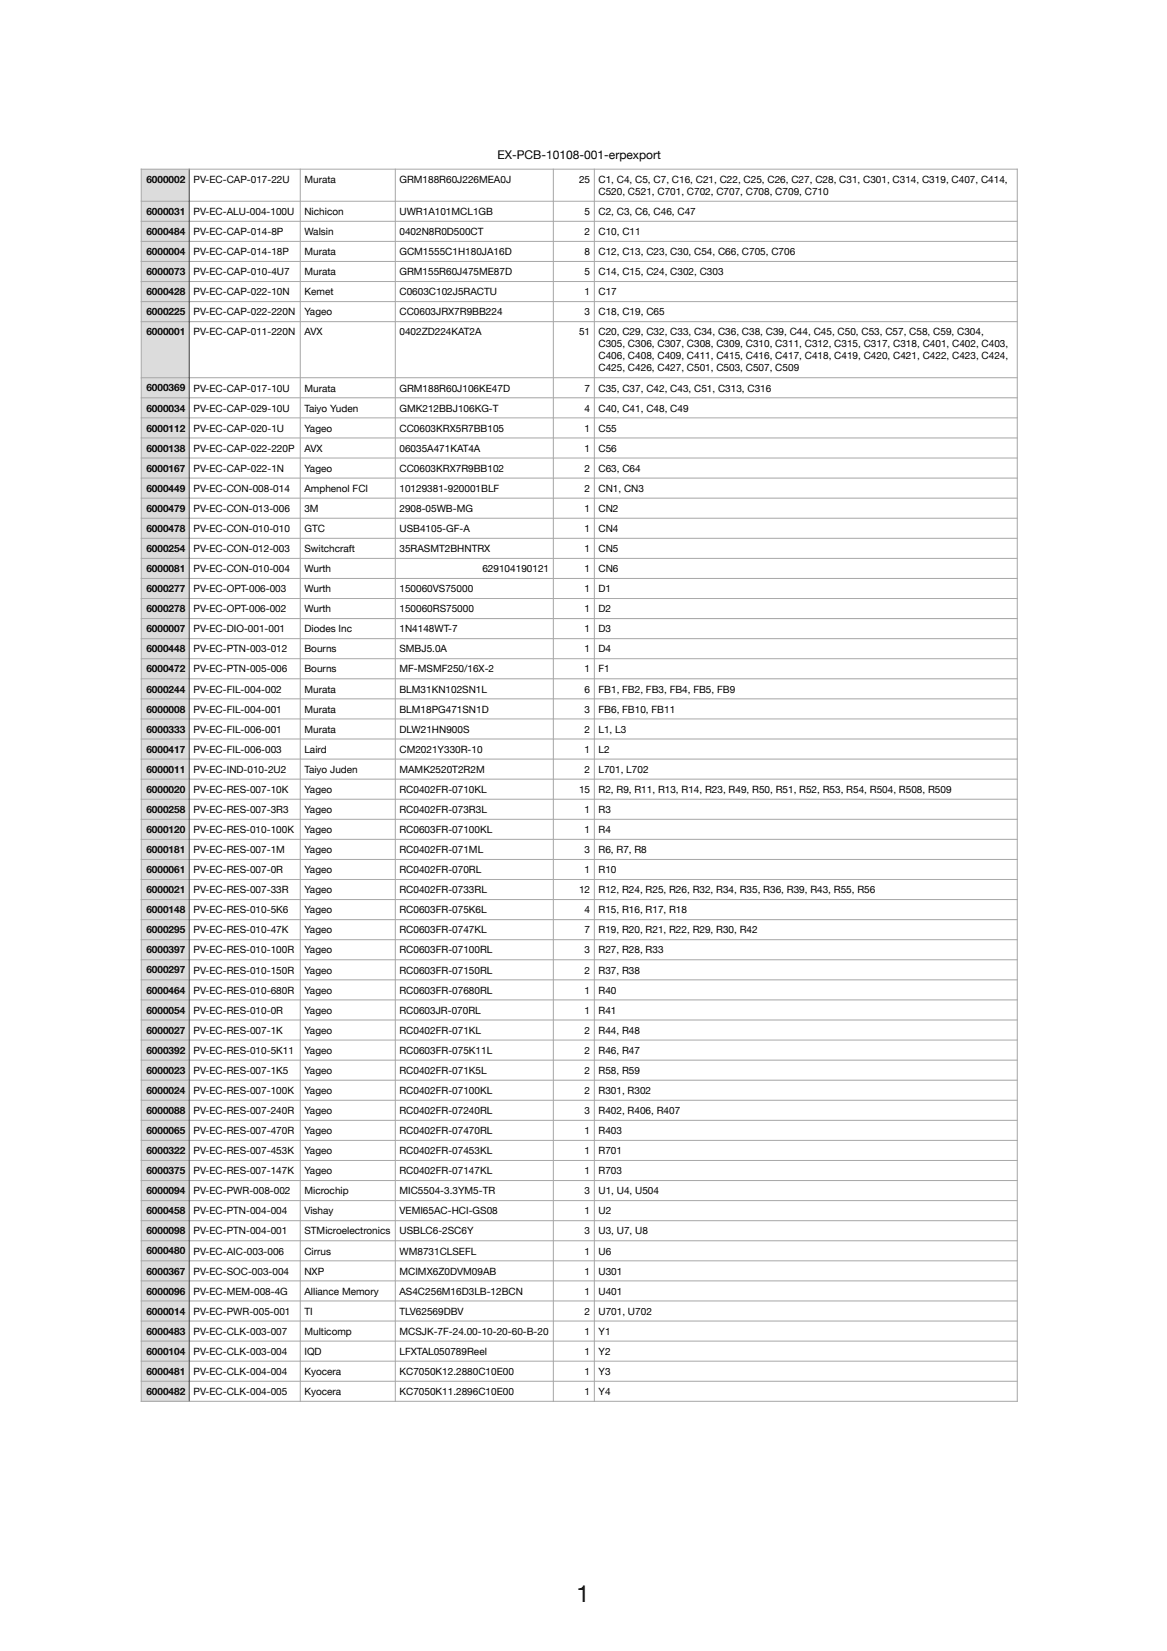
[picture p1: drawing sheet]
<svg xmlns="http://www.w3.org/2000/svg" width="412mm" height="582mm" viewBox="0 0 412 582" stroke-linecap="round" stroke-linejoin="round" font-family="sans-serif">
<defs><g id="words">
<text font-size="8.3" x="203.4" y="565.3">1</text>
<text font-size="4.2" x="175.5" y="56.1">EX-PCB-10108-001-erpexport</text>
<g font-size="3.5">
<text x="51.6" y="64.5">6000002</text>
<text x="68.3" y="64.5">PV-EC-CAP-017-22U</text>
<text x="107.4" y="64.5">Murata</text>
<text x="140.9" y="64.5">GRM188R60J226MEA0J</text>
<text x="204.2" y="64.5">25</text>
<text x="211.1" y="64.5">C1, C4, C5, C7, C16, C21, C22, C25, C26, C27, C28, C31, C301, C314, C319, C407, C414,</text>
<text x="211.1" y="68.8">C520, C521, C701, C702, C707, C708, C709, C710</text>
<text x="51.6" y="75.8">6000031</text>
<text x="68.3" y="75.9">PV-EC-ALU-004-100U</text>
<text x="107.4" y="75.9">Nichicon</text>
<text x="140.9" y="75.9">UWR1A101MCL1GB</text>
<text x="206.2" y="75.9">5</text>
<text x="211.1" y="75.9">C2, C3, C6, C46, C47</text>
<text x="51.6" y="82.9">6000484</text>
<text x="68.3" y="82.9">PV-EC-CAP-014-8P</text>
<text x="107.4" y="82.9">Walsin</text>
<text x="140.9" y="82.9">0402N8R0D500CT</text>
<text x="206.2" y="82.9">2</text>
<text x="211.1" y="82.9">C10, C11</text>
<text x="51.6" y="90">6000004</text>
<text x="68.3" y="90">PV-EC-CAP-014-18P</text>
<text x="107.4" y="90">Murata</text>
<text x="140.9" y="90">GCM1555C1H180JA16D</text>
<text x="206.2" y="90">8</text>
<text x="211.1" y="90">C12, C13, C23, C30, C54, C66, C705, C706</text>
<text x="51.6" y="97.1">6000073</text>
<text x="68.3" y="97.1">PV-EC-CAP-010-4U7</text>
<text x="107.4" y="97.1">Murata</text>
<text x="140.9" y="97.1">GRM155R60J475ME87D</text>
<text x="206.2" y="97.1">5</text>
<text x="211.1" y="97.1">C14, C15, C24, C302, C303</text>
<text x="51.6" y="104.2">6000428</text>
<text x="68.3" y="104.2">PV-EC-CAP-022-10N</text>
<text x="107.4" y="104.2">Kemet</text>
<text x="140.9" y="104.2">C0603C102J5RACTU</text>
<text x="206.2" y="104.2">1</text>
<text x="211.1" y="104.2">C17</text>
<text x="51.6" y="111.2">6000225</text>
<text x="68.3" y="111.3">PV-EC-CAP-022-220N</text>
<text x="107.4" y="111.3">Yageo</text>
<text x="140.9" y="111.3">CC0603JRX7R9BB224</text>
<text x="206.2" y="111.3">3</text>
<text x="211.1" y="111.3">C18, C19, C65</text>
<text x="51.6" y="118.3">6000001</text>
<text x="68.3" y="118.3">PV-EC-CAP-011-220N</text>
<text x="107.4" y="118.3">AVX</text>
<text x="140.9" y="118.3">0402ZD224KAT2A</text>
<text x="204.2" y="118.3">51</text>
<text x="211.1" y="118.3">C20, C29, C32, C33, C34, C36, C38, C39, C44, C45, C50, C53, C57, C58, C59, C304,</text>
<text x="211.1" y="122.6">C305, C306, C307, C308, C309, C310, C311, C312, C315, C317, C318, C401, C402, C403,</text>
<text x="211.1" y="126.8">C406, C408, C409, C411, C415, C416, C417, C418, C419, C420, C421, C422, C423, C424,</text>
<text x="211.1" y="131">C425, C426, C427, C501, C503, C507, C509</text>
<text x="51.6" y="138.1">6000369</text>
<text x="68.3" y="138.1">PV-EC-CAP-017-10U</text>
<text x="107.4" y="138.1">Murata</text>
<text x="140.9" y="138.1">GRM188R60J106KE47D</text>
<text x="206.2" y="138.1">7</text>
<text x="211.1" y="138.1">C35, C37, C42, C43, C51, C313, C316</text>
<text x="51.6" y="145.2">6000034</text>
<text x="68.3" y="145.2">PV-EC-CAP-029-10U</text>
<text x="107.4" y="145.2">Taiyo Yuden</text>
<text x="140.9" y="145.2">GMK212BBJ106KG-T</text>
<text x="206.2" y="145.2">4</text>
<text x="211.1" y="145.2">C40, C41, C48, C49</text>
<text x="51.6" y="152.3">6000112</text>
<text x="68.3" y="152.3">PV-EC-CAP-020-1U</text>
<text x="107.4" y="152.3">Yageo</text>
<text x="140.9" y="152.3">CC0603KRX5R7BB105</text>
<text x="206.2" y="152.3">1</text>
<text x="211.1" y="152.3">C55</text>
<text x="51.6" y="159.3">6000138</text>
<text x="68.3" y="159.4">PV-EC-CAP-022-220P</text>
<text x="107.4" y="159.4">AVX</text>
<text x="140.9" y="159.4">06035A471KAT4A</text>
<text x="206.2" y="159.4">1</text>
<text x="211.1" y="159.4">C56</text>
<text x="51.6" y="166.4">6000167</text>
<text x="68.3" y="166.4">PV-EC-CAP-022-1N</text>
<text x="107.4" y="166.4">Yageo</text>
<text x="140.9" y="166.4">CC0603KRX7R9BB102</text>
<text x="206.2" y="166.4">2</text>
<text x="211.1" y="166.4">C63, C64</text>
<text x="51.6" y="173.5">6000449</text>
<text x="68.3" y="173.5">PV-EC-CON-008-014</text>
<text x="107.4" y="173.5">Amphenol FCI</text>
<text x="140.9" y="173.5">10129381-920001BLF</text>
<text x="206.2" y="173.5">2</text>
<text x="211.1" y="173.5">CN1, CN3</text>
<text x="51.6" y="180.6">6000479</text>
<text x="68.3" y="180.6">PV-EC-CON-013-006</text>
<text x="107.4" y="180.6">3M</text>
<text x="140.9" y="180.6">2908-05WB-MG</text>
<text x="206.2" y="180.6">1</text>
<text x="211.1" y="180.6">CN2</text>
<text x="51.6" y="187.7">6000478</text>
<text x="68.3" y="187.7">PV-EC-CON-010-010</text>
<text x="107.4" y="187.7">GTC</text>
<text x="140.9" y="187.7">USB4105-GF-A</text>
<text x="206.2" y="187.7">1</text>
<text x="211.1" y="187.7">CN4</text>
<text x="51.6" y="194.7">6000254</text>
<text x="68.3" y="194.8">PV-EC-CON-012-003</text>
<text x="107.4" y="194.8">Switchcraft</text>
<text x="140.9" y="194.8">35RASMT2BHNTRX</text>
<text x="206.2" y="194.8">1</text>
<text x="211.1" y="194.8">CN5</text>
<text x="51.6" y="201.8">6000081</text>
<text x="68.3" y="201.8">PV-EC-CON-010-004</text>
<text x="107.4" y="201.8">Wurth</text>
<text x="170.1" y="201.8">629104190121</text>
<text x="206.2" y="201.8">1</text>
<text x="211.1" y="201.8">CN6</text>
<text x="51.6" y="208.9">6000277</text>
<text x="68.3" y="208.9">PV-EC-OPT-006-003</text>
<text x="107.4" y="208.9">Wurth</text>
<text x="140.9" y="208.9">150060VS75000</text>
<text x="206.2" y="208.9">1</text>
<text x="211.1" y="208.9">D1</text>
<text x="51.6" y="216">6000278</text>
<text x="68.3" y="216">PV-EC-OPT-006-002</text>
<text x="107.4" y="216">Wurth</text>
<text x="140.9" y="216">150060RS75000</text>
<text x="206.2" y="216">1</text>
<text x="211.1" y="216">D2</text>
<text x="51.6" y="223.1">6000007</text>
<text x="68.3" y="223.1">PV-EC-DIO-001-001</text>
<text x="107.4" y="223.1">Diodes Inc</text>
<text x="140.9" y="223.1">1N4148WT-7</text>
<text x="206.2" y="223.1">1</text>
<text x="211.1" y="223.1">D3</text>
<text x="51.6" y="230.1">6000448</text>
<text x="68.3" y="230.2">PV-EC-PTN-003-012</text>
<text x="107.4" y="230.2">Bourns</text>
<text x="140.9" y="230.2">SMBJ5.0A</text>
<text x="206.2" y="230.2">1</text>
<text x="211.1" y="230.2">D4</text>
<text x="51.6" y="237.2">6000472</text>
<text x="68.3" y="237.2">PV-EC-PTN-005-006</text>
<text x="107.4" y="237.2">Bourns</text>
<text x="140.9" y="237.2">MF-MSMF250/16X-2</text>
<text x="206.2" y="237.2">1</text>
<text x="211.1" y="237.2">F1</text>
<text x="51.6" y="244.3">6000244</text>
<text x="68.3" y="244.3">PV-EC-FIL-004-002</text>
<text x="107.4" y="244.3">Murata</text>
<text x="140.9" y="244.3">BLM31KN102SN1L</text>
<text x="206.2" y="244.3">6</text>
<text x="211.1" y="244.3">FB1, FB2, FB3, FB4, FB5, FB9</text>
<text x="51.6" y="251.4">6000008</text>
<text x="68.3" y="251.4">PV-EC-FIL-004-001</text>
<text x="107.4" y="251.4">Murata</text>
<text x="140.9" y="251.4">BLM18PG471SN1D</text>
<text x="206.2" y="251.4">3</text>
<text x="211.1" y="251.4">FB6, FB10, FB11</text>
<text x="51.6" y="258.5">6000333</text>
<text x="68.3" y="258.5">PV-EC-FIL-006-001</text>
<text x="107.4" y="258.5">Murata</text>
<text x="140.9" y="258.5">DLW21HN900S</text>
<text x="206.2" y="258.5">2</text>
<text x="211.1" y="258.5">L1, L3</text>
<text x="51.6" y="265.5">6000417</text>
<text x="68.3" y="265.6">PV-EC-FIL-006-003</text>
<text x="107.4" y="265.6">Laird</text>
<text x="140.9" y="265.6">CM2021Y330R-10</text>
<text x="206.2" y="265.6">1</text>
<text x="211.1" y="265.6">L2</text>
<text x="51.6" y="272.6">6000011</text>
<text x="68.3" y="272.6">PV-EC-IND-010-2U2</text>
<text x="107.4" y="272.6">Taiyo Juden</text>
<text x="140.9" y="272.6">MAMK2520T2R2M</text>
<text x="206.2" y="272.6">2</text>
<text x="211.1" y="272.6">L701, L702</text>
<text x="51.6" y="279.7">6000020</text>
<text x="68.3" y="279.7">PV-EC-RES-007-10K</text>
<text x="107.4" y="279.7">Yageo</text>
<text x="140.9" y="279.7">RC0402FR-0710KL</text>
<text x="204.2" y="279.7">15</text>
<text x="211.1" y="279.7">R2, R9, R11, R13, R14, R23, R49, R50, R51, R52, R53, R54, R504, R508, R509</text>
<text x="51.6" y="286.8">6000258</text>
<text x="68.3" y="286.8">PV-EC-RES-007-3R3</text>
<text x="107.4" y="286.8">Yageo</text>
<text x="140.9" y="286.8">RC0402FR-073R3L</text>
<text x="206.2" y="286.8">1</text>
<text x="211.1" y="286.8">R3</text>
<text x="51.6" y="293.9">6000120</text>
<text x="68.3" y="293.9">PV-EC-RES-010-100K</text>
<text x="107.4" y="293.9">Yageo</text>
<text x="140.9" y="293.9">RC0603FR-07100KL</text>
<text x="206.2" y="293.9">1</text>
<text x="211.1" y="293.9">R4</text>
<text x="51.6" y="300.9">6000181</text>
<text x="68.3" y="301">PV-EC-RES-007-1M</text>
<text x="107.4" y="301">Yageo</text>
<text x="140.9" y="301">RC0402FR-071ML</text>
<text x="206.2" y="301">3</text>
<text x="211.1" y="301">R6, R7, R8</text>
<text x="51.6" y="308">6000061</text>
<text x="68.3" y="308">PV-EC-RES-007-0R</text>
<text x="107.4" y="308">Yageo</text>
<text x="140.9" y="308">RC0402FR-070RL</text>
<text x="206.2" y="308">1</text>
<text x="211.1" y="308">R10</text>
<text x="51.6" y="315.1">6000021</text>
<text x="68.3" y="315.1">PV-EC-RES-007-33R</text>
<text x="107.4" y="315.1">Yageo</text>
<text x="140.9" y="315.1">RC0402FR-0733RL</text>
<text x="204.2" y="315.1">12</text>
<text x="211.1" y="315.1">R12, R24, R25, R26, R32, R34, R35, R36, R39, R43, R55, R56</text>
<text x="51.6" y="322.2">6000148</text>
<text x="68.3" y="322.2">PV-EC-RES-010-5K6</text>
<text x="107.4" y="322.2">Yageo</text>
<text x="140.9" y="322.2">RC0603FR-075K6L</text>
<text x="206.2" y="322.2">4</text>
<text x="211.1" y="322.2">R15, R16, R17, R18</text>
<text x="51.6" y="329.3">6000295</text>
<text x="68.3" y="329.3">PV-EC-RES-010-47K</text>
<text x="107.4" y="329.3">Yageo</text>
<text x="140.9" y="329.3">RC0603FR-0747KL</text>
<text x="206.2" y="329.3">7</text>
<text x="211.1" y="329.3">R19, R20, R21, R22, R29, R30, R42</text>
<text x="51.6" y="336.3">6000397</text>
<text x="68.3" y="336.4">PV-EC-RES-010-100R</text>
<text x="107.4" y="336.4">Yageo</text>
<text x="140.9" y="336.4">RC0603FR-07100RL</text>
<text x="206.2" y="336.4">3</text>
<text x="211.1" y="336.4">R27, R28, R33</text>
<text x="51.6" y="343.4">6000297</text>
<text x="68.3" y="343.4">PV-EC-RES-010-150R</text>
<text x="107.4" y="343.4">Yageo</text>
<text x="140.9" y="343.4">RC0603FR-07150RL</text>
<text x="206.2" y="343.4">2</text>
<text x="211.1" y="343.4">R37, R38</text>
<text x="51.6" y="350.5">6000464</text>
<text x="68.3" y="350.5">PV-EC-RES-010-680R</text>
<text x="107.4" y="350.5">Yageo</text>
<text x="140.9" y="350.5">RC0603FR-07680RL</text>
<text x="206.2" y="350.5">1</text>
<text x="211.1" y="350.5">R40</text>
<text x="51.6" y="357.6">6000054</text>
<text x="68.3" y="357.6">PV-EC-RES-010-0R</text>
<text x="107.4" y="357.6">Yageo</text>
<text x="140.9" y="357.6">RC0603JR-070RL</text>
<text x="206.2" y="357.6">1</text>
<text x="211.1" y="357.6">R41</text>
<text x="51.6" y="364.7">6000027</text>
<text x="68.3" y="364.7">PV-EC-RES-007-1K</text>
<text x="107.4" y="364.7">Yageo</text>
<text x="140.9" y="364.7">RC0402FR-071KL</text>
<text x="206.2" y="364.7">2</text>
<text x="211.1" y="364.7">R44, R48</text>
<text x="51.6" y="371.7">6000392</text>
<text x="68.3" y="371.8">PV-EC-RES-010-5K11</text>
<text x="107.4" y="371.8">Yageo</text>
<text x="140.9" y="371.8">RC0603FR-075K11L</text>
<text x="206.2" y="371.8">2</text>
<text x="211.1" y="371.8">R46, R47</text>
<text x="51.6" y="378.8">6000023</text>
<text x="68.3" y="378.8">PV-EC-RES-007-1K5</text>
<text x="107.4" y="378.8">Yageo</text>
<text x="140.9" y="378.8">RC0402FR-071K5L</text>
<text x="206.2" y="378.8">2</text>
<text x="211.1" y="378.8">R58, R59</text>
<text x="51.6" y="385.9">6000024</text>
<text x="68.3" y="385.9">PV-EC-RES-007-100K</text>
<text x="107.4" y="385.9">Yageo</text>
<text x="140.9" y="385.9">RC0402FR-07100KL</text>
<text x="206.2" y="385.9">2</text>
<text x="211.1" y="385.9">R301, R302</text>
<text x="51.6" y="393">6000088</text>
<text x="68.3" y="393">PV-EC-RES-007-240R</text>
<text x="107.4" y="393">Yageo</text>
<text x="140.9" y="393">RC0402FR-07240RL</text>
<text x="206.2" y="393">3</text>
<text x="211.1" y="393">R402, R406, R407</text>
<text x="51.6" y="400.1">6000065</text>
<text x="68.3" y="400.1">PV-EC-RES-007-470R</text>
<text x="107.4" y="400.1">Yageo</text>
<text x="140.9" y="400.1">RC0402FR-07470RL</text>
<text x="206.2" y="400.1">1</text>
<text x="211.1" y="400.1">R403</text>
<text x="51.6" y="407.1">6000322</text>
<text x="68.3" y="407.2">PV-EC-RES-007-453K</text>
<text x="107.4" y="407.2">Yageo</text>
<text x="140.9" y="407.2">RC0402FR-07453KL</text>
<text x="206.2" y="407.2">1</text>
<text x="211.1" y="407.2">R701</text>
<text x="51.6" y="414.2">6000375</text>
<text x="68.3" y="414.2">PV-EC-RES-007-147K</text>
<text x="107.4" y="414.2">Yageo</text>
<text x="140.9" y="414.2">RC0402FR-07147KL</text>
<text x="206.2" y="414.2">1</text>
<text x="211.1" y="414.2">R703</text>
<text x="51.6" y="421.3">6000094</text>
<text x="68.3" y="421.3">PV-EC-PWR-008-002</text>
<text x="107.4" y="421.3">Microchip</text>
<text x="140.9" y="421.3">MIC5504-3.3YM5-TR</text>
<text x="206.2" y="421.3">3</text>
<text x="211.1" y="421.3">U1, U4, U504</text>
<text x="51.6" y="428.4">6000458</text>
<text x="68.3" y="428.4">PV-EC-PTN-004-004</text>
<text x="107.4" y="428.4">Vishay</text>
<text x="140.9" y="428.4">VEMI65AC-HCI-GS08</text>
<text x="206.2" y="428.4">1</text>
<text x="211.1" y="428.4">U2</text>
<text x="51.6" y="435.5">6000098</text>
<text x="68.3" y="435.5">PV-EC-PTN-004-001</text>
<text x="107.4" y="435.5">STMicroelectronics</text>
<text x="140.9" y="435.5">USBLC6-2SC6Y</text>
<text x="206.2" y="435.5">3</text>
<text x="211.1" y="435.5">U3, U7, U8</text>
<text x="51.6" y="442.5">6000480</text>
<text x="68.3" y="442.6">PV-EC-AIC-003-006</text>
<text x="107.4" y="442.6">Cirrus</text>
<text x="140.9" y="442.6">WM8731CLSEFL</text>
<text x="206.2" y="442.6">1</text>
<text x="211.1" y="442.6">U6</text>
<text x="51.6" y="449.6">6000367</text>
<text x="68.3" y="449.6">PV-EC-SOC-003-004</text>
<text x="107.4" y="449.6">NXP</text>
<text x="140.9" y="449.6">MCIMX6Z0DVM09AB</text>
<text x="206.2" y="449.6">1</text>
<text x="211.1" y="449.6">U301</text>
<text x="51.6" y="456.7">6000096</text>
<text x="68.3" y="456.7">PV-EC-MEM-008-4G</text>
<text x="107.4" y="456.7">Alliance Memory</text>
<text x="140.9" y="456.7">AS4C256M16D3LB-12BCN</text>
<text x="206.2" y="456.7">1</text>
<text x="211.1" y="456.7">U401</text>
<text x="51.6" y="463.8">6000014</text>
<text x="68.3" y="463.8">PV-EC-PWR-005-001</text>
<text x="107.4" y="463.8">TI</text>
<text x="140.9" y="463.8">TLV62569DBV</text>
<text x="206.2" y="463.8">2</text>
<text x="211.1" y="463.8">U701, U702</text>
<text x="51.6" y="470.9">6000483</text>
<text x="68.3" y="470.9">PV-EC-CLK-003-007</text>
<text x="107.4" y="470.9">Multicomp</text>
<text x="140.9" y="470.9">MCSJK-7F-24.00-10-20-60-B-20</text>
<text x="206.2" y="470.9">1</text>
<text x="211.1" y="470.9">Y1</text>
<text x="51.6" y="477.9">6000104</text>
<text x="68.3" y="478">PV-EC-CLK-003-004</text>
<text x="107.4" y="478">IQD</text>
<text x="140.9" y="478">LFXTAL050789Reel</text>
<text x="206.2" y="478">1</text>
<text x="211.1" y="478">Y2</text>
<text x="51.6" y="485">6000481</text>
<text x="68.3" y="485">PV-EC-CLK-004-004</text>
<text x="107.4" y="485">Kyocera</text>
<text x="140.9" y="485">KC7050K12.2880C10E00</text>
<text x="206.2" y="485">1</text>
<text x="211.1" y="485">Y3</text>
<text x="51.6" y="492.1">6000482</text>
<text x="68.3" y="492.1">PV-EC-CLK-004-005</text>
<text x="107.4" y="492.1">Kyocera</text>
<text x="140.9" y="492.1">KC7050K11.2896C10E00</text>
<text x="206.2" y="492.1">1</text>
<text x="211.1" y="492.1">Y4</text>
</g>
</g></defs>
<g fill="#dcdcdc">
<path d="M49.8 59.7h16.9v11.3h-16.9z"/>
<path d="M49.8 71h16.9v7.1h-16.9z"/>
<path d="M49.8 78.1h16.9v7.1h-16.9z"/>
<path d="M49.8 85.2h16.9v7h-16.9z"/>
<path d="M49.8 92.2h16.9v7.1h-16.9z"/>
<path d="M49.8 99.3h16.9v7.1h-16.9z"/>
<path d="M49.8 106.4h16.9v7.1h-16.9z"/>
<path d="M49.8 113.5h16.9v19.8h-16.9z"/>
<path d="M49.8 133.3h16.9v7h-16.9z"/>
<path d="M49.8 140.3h16.9v7.1h-16.9z"/>
<path d="M49.8 147.4h16.9v7.1h-16.9z"/>
<path d="M49.8 154.5h16.9v7.1h-16.9z"/>
<path d="M49.8 161.6h16.9v7.1h-16.9z"/>
<path d="M49.8 168.7h16.9v7h-16.9z"/>
<path d="M49.8 175.7h16.9v7.1h-16.9z"/>
<path d="M49.8 182.8h16.9v7.1h-16.9z"/>
<path d="M49.8 189.9h16.9v7.1h-16.9z"/>
<path d="M49.8 197h16.9v7.1h-16.9z"/>
<path d="M49.8 204.1h16.9v7h-16.9z"/>
<path d="M49.8 211.1h16.9v7.1h-16.9z"/>
<path d="M49.8 218.2h16.9v7.1h-16.9z"/>
<path d="M49.8 225.3h16.9v7.1h-16.9z"/>
<path d="M49.8 232.4h16.9v7.1h-16.9z"/>
<path d="M49.8 239.5h16.9v7h-16.9z"/>
<path d="M49.8 246.5h16.9v7.1h-16.9z"/>
<path d="M49.8 253.6h16.9v7.1h-16.9z"/>
<path d="M49.8 260.7h16.9v7.1h-16.9z"/>
<path d="M49.8 267.8h16.9v7.1h-16.9z"/>
<path d="M49.8 274.9h16.9v7h-16.9z"/>
<path d="M49.8 281.9h16.9v7.1h-16.9z"/>
<path d="M49.8 289h16.9v7.1h-16.9z"/>
<path d="M49.8 296.1h16.9v7.1h-16.9z"/>
<path d="M49.8 303.2h16.9v7.1h-16.9z"/>
<path d="M49.8 310.3h16.9v7h-16.9z"/>
<path d="M49.8 317.3h16.9v7.1h-16.9z"/>
<path d="M49.8 324.4h16.9v7.1h-16.9z"/>
<path d="M49.8 331.5h16.9v7.1h-16.9z"/>
<path d="M49.8 338.6h16.9v7.1h-16.9z"/>
<path d="M49.8 345.7h16.9v7h-16.9z"/>
<path d="M49.8 352.7h16.9v7.1h-16.9z"/>
<path d="M49.8 359.8h16.9v7.1h-16.9z"/>
<path d="M49.8 366.9h16.9v7.1h-16.9z"/>
<path d="M49.8 374h16.9v7.1h-16.9z"/>
<path d="M49.8 381.1h16.9v7h-16.9z"/>
<path d="M49.8 388.1h16.9v7.1h-16.9z"/>
<path d="M49.8 395.2h16.9v7.1h-16.9z"/>
<path d="M49.8 402.3h16.9v7.1h-16.9z"/>
<path d="M49.8 409.4h16.9v7.1h-16.9z"/>
<path d="M49.8 416.5h16.9v7h-16.9z"/>
<path d="M49.8 423.5h16.9v7.1h-16.9z"/>
<path d="M49.8 430.6h16.9v7.1h-16.9z"/>
<path d="M49.8 437.7h16.9v7.1h-16.9z"/>
<path d="M49.8 444.8h16.9v7.1h-16.9z"/>
<path d="M49.8 451.9h16.9v7h-16.9z"/>
<path d="M49.8 458.9h16.9v7.1h-16.9z"/>
<path d="M49.8 466h16.9v7.1h-16.9z"/>
<path d="M49.8 473.1h16.9v7.1h-16.9z"/>
<path d="M49.8 480.2h16.9v7.1h-16.9z"/>
<path d="M49.8 487.3h16.9v7h-16.9z"/>
</g>
<g fill="none" stroke="#a6a6a6" stroke-width=".35">
<path d="M49.6 59.7h309.3M49.8 59.5v435M105.9 59.5v435M139.4 59.5v435M195.1 59.5v435M209.6 59.5v435M358.8 59.5v435M49.6 71h309.3M49.6 78.1h309.3M49.6 85.2h309.3M49.6 92.2h309.3M49.6 99.3h309.3"/>
<path d="M49.6 106.4h309.3M49.6 113.5h309.3M49.6 133.3h309.3M49.6 140.3h309.3M49.6 147.4h309.3M49.6 154.5h309.3M49.6 161.6h309.3M49.6 168.7h309.3M49.6 175.7h309.3M49.6 182.8h309.3M49.6 189.9h309.3M49.6 197h309.3"/>
<path d="M49.6 204.1h309.3M49.6 211.1h309.3M49.6 218.2h309.3M49.6 225.3h309.3M49.6 232.4h309.3M49.6 239.5h309.3M49.6 246.5h309.3M49.6 253.6h309.3M49.6 260.7h309.3M49.6 267.8h309.3M49.6 274.9h309.3M49.6 281.9h309.3"/>
<path d="M49.6 289h309.3M49.6 296.1h309.3M49.6 303.2h309.3M49.6 310.3h309.3M49.6 317.3h309.3M49.6 324.4h309.3M49.6 331.5h309.3M49.6 338.6h309.3M49.6 345.7h309.3M49.6 352.7h309.3M49.6 359.8h309.3M49.6 366.9h309.3"/>
<path d="M49.6 374h309.3M49.6 381.1h309.3M49.6 388.1h309.3M49.6 395.2h309.3M49.6 402.3h309.3M49.6 409.4h309.3M49.6 416.5h309.3M49.6 423.5h309.3M49.6 430.6h309.3M49.6 437.7h309.3M49.6 444.8h309.3M49.6 451.9h309.3"/>
<path d="M49.6 458.9h309.3M49.6 466h309.3M49.6 473.1h309.3M49.6 480.2h309.3M49.6 487.3h309.3M49.6 494.3h309.3"/>
</g>
<path d="M66.7 59.5v435" fill="none" stroke="#404040" stroke-width=".35"/>
<use href="#words"/>
</svg>
